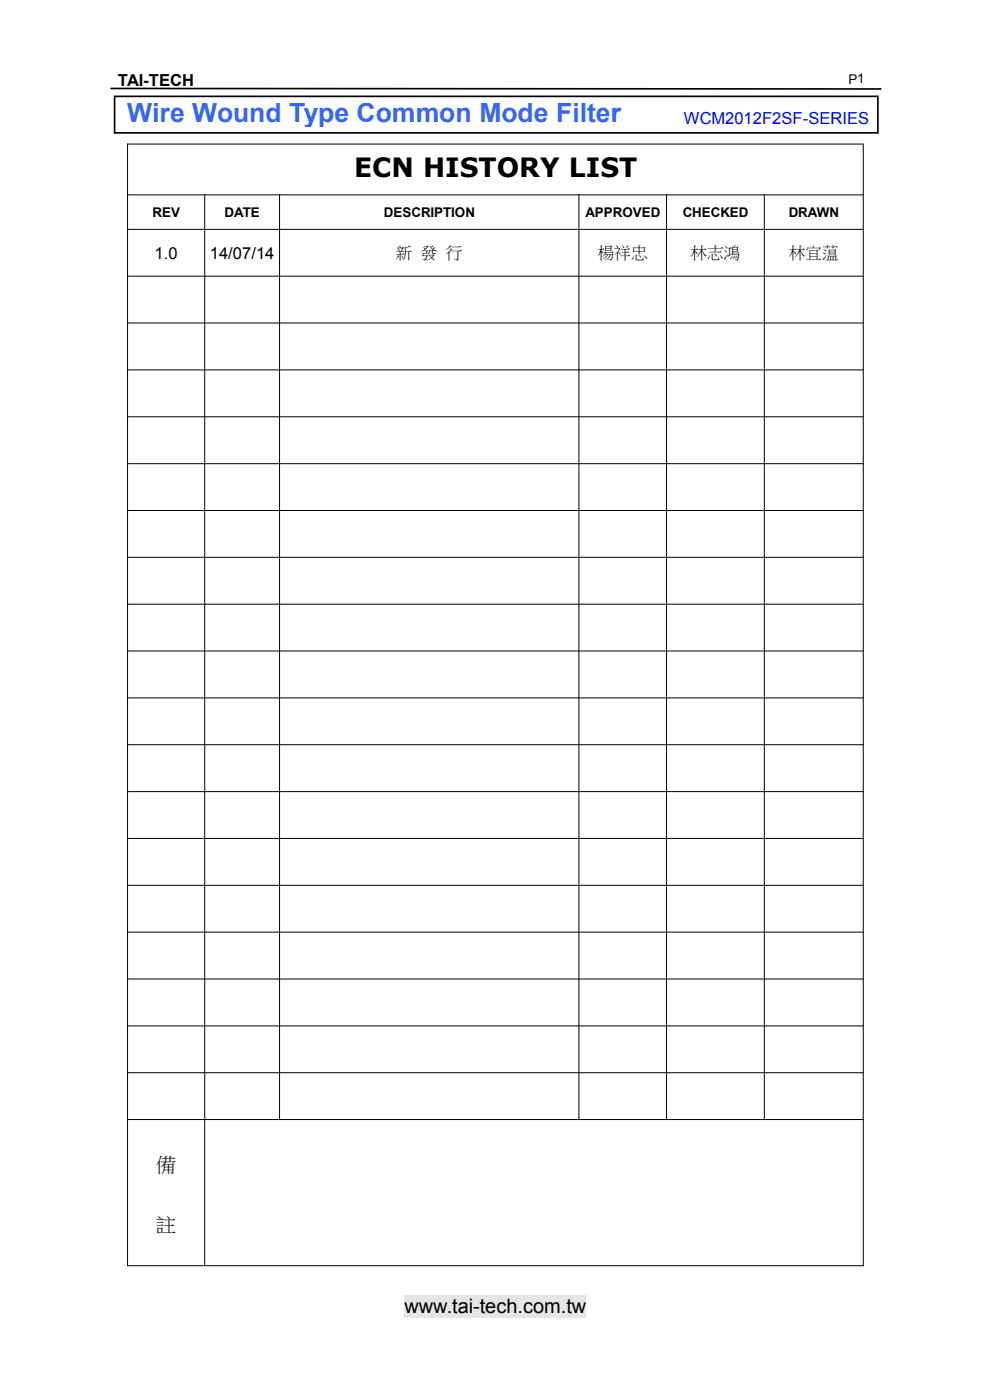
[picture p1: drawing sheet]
<svg xmlns="http://www.w3.org/2000/svg" width="210mm" height="297mm" viewBox="0 0 210 297" stroke-linecap="round" stroke-linejoin="round" font-family="sans-serif">
<defs><g id="words">
<text font-size="5.6" fill="#36f" x="27" y="25.8">Wire Wound Type Common Mode Filter</text>
<text font-size="5.6" x="75.1" y="37.6">ECN HISTORY LIST</text>
<g font-size="4.2">
<text x="33.1" y="248.4">備</text>
<text x="33.1" y="261.1">註</text>
<text x="85.8" y="278.6">www.tai-tech.com.tw</text>
</g>
<g font-size="3.5">
<text x="25" y="18.3">TAI-TECH</text>
<text x="32.8" y="54.9">1.0</text>
<text x="44.5" y="54.9">14/07/14</text>
<text x="84" y="54.7">新 發 行</text>
<text x="126.8" y="54.7">楊祥忠</text>
<text x="146.5" y="54.7">林志鴻</text>
<text x="167.3" y="54.7">林宜蕰</text>
</g>
<text font-size="3.5" fill="#00f" x="145" y="26.3">WCM2012F2SF-SERIES</text>
<g font-size="2.8">
<text x="180" y="17.8">P1</text>
<text x="32.3" y="46">REV</text>
<text x="47.6" y="46">DATE</text>
<text x="81.4" y="46">DESCRIPTION</text>
<text x="124.2" y="46">APPROVED</text>
<text x="144.8" y="46">CHECKED</text>
<text x="167.3" y="46">DRAWN</text>
</g>
</g></defs>
<path d="M85.8 274.6h38.6v4.9h-38.6z" fill-rule="evenodd" fill="#e5e5e5"/>
<path d="M23.4 18.6l163.6 .1v.3l-163.6-.1z" fill="#000"/>
<path d="M24.3 20.4h161.9v7.8h-161.9z" fill-rule="evenodd" fill="#fff"/>
<path d="M24.3 20.6l.2-.2v7.8l-.2-.2h161.9l-.1 .2v-7.8l.1 .2zM24.1 20.3h162.3v8.1h-162.3z" fill="#000"/>
<g fill="none" stroke="#000" stroke-width=".21">
<path d="M27 30.6h156.2M27.1 30.5v238.1M183.1 30.6v238M27 41.3h156.2M27 48.7h156.2M27 58.6h156.2M43.4 41.3v227.1M59.3 41.3v196.1M122.8 41.3v196.1M141.4 41.3v196.1M162.1 41.3v196.1M27 68.5h156.2"/>
<path d="M27 78.5h156.2M27 88.4h156.2M27 98.4h156.2M27 108.3h156.2M27 118.2h156.2M27 128.2h156.2M27 138.1h156.2M27 148.1h156.2M27 158h156.2M27 167.9h156.2M27 177.9h156.2M27 187.8h156.2"/>
<path d="M27 197.7h156.2M27 207.7h156.2M27 217.6h156.2M27 227.6h156.2M27 237.5h156.2M27 268.5h156.2"/>
</g>
<use href="#words"/>
</svg>
